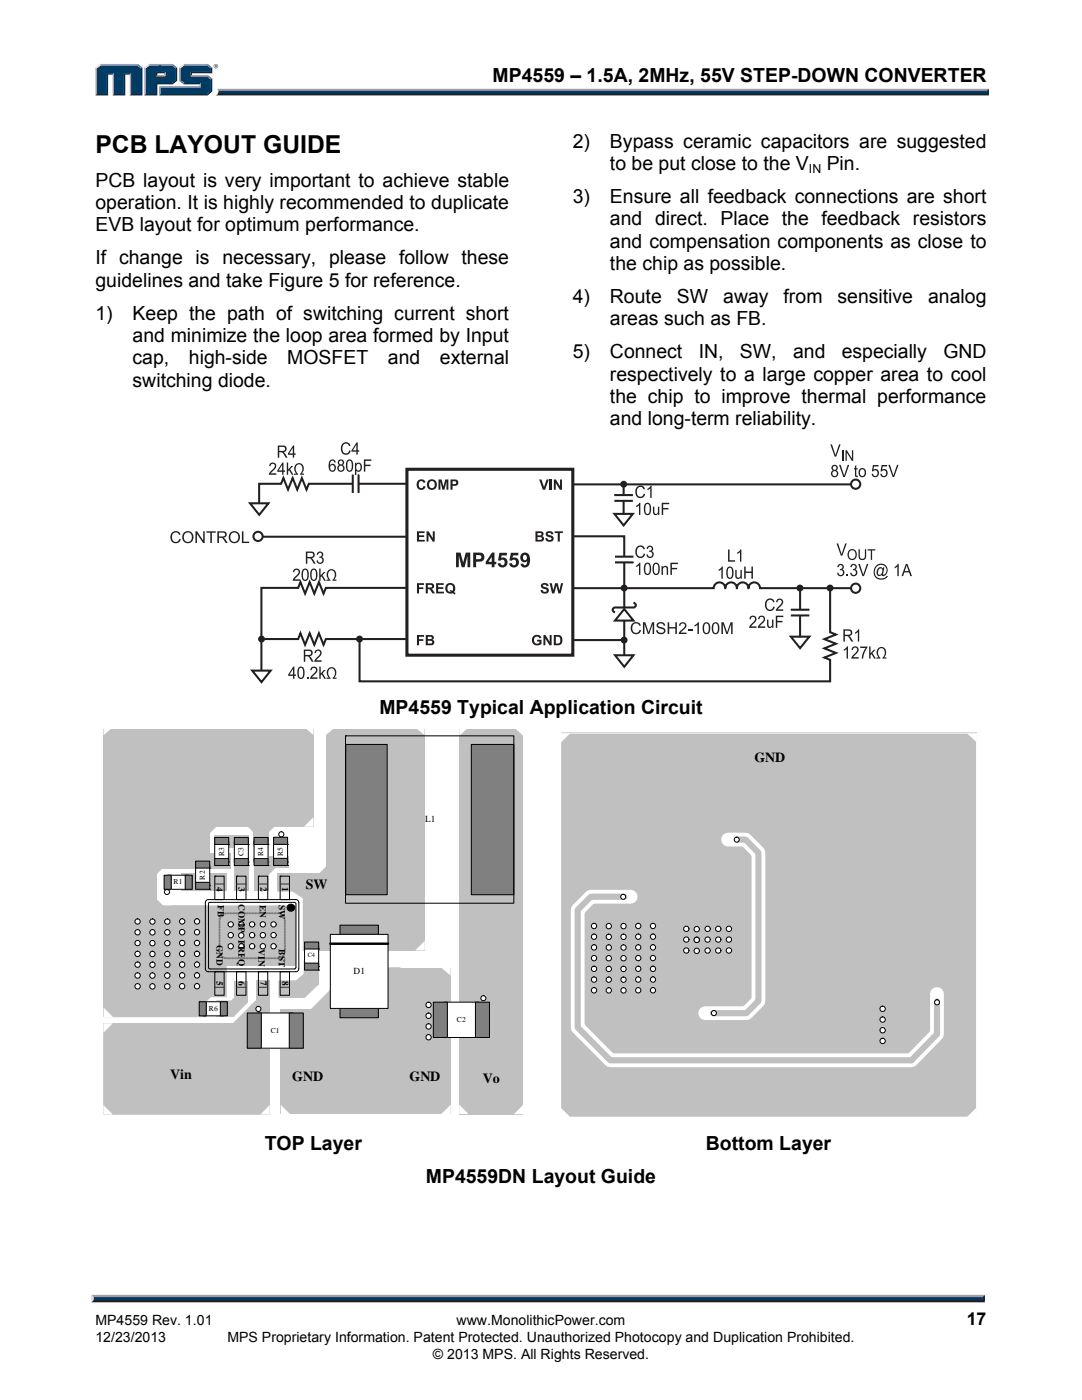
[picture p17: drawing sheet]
<svg xmlns="http://www.w3.org/2000/svg" width="216mm" height="279mm" viewBox="0 0 216 279" stroke-linecap="round" stroke-linejoin="round" font-family="sans-serif">
<defs><g id="words">
<text font-size="4.9" x="19" y="30.5">PCB LAYOUT GUIDE</text>
<g font-size="3.9">
<text x="98.3" y="16.3">MP4559 – 1.5A, 2MHz, 55V STEP-DOWN CONVERTER</text>
<text x="114.3" y="29.5">2)</text>
<text x="121.7" y="29.5">Bypass ceramic capacitors are suggested</text>
<text x="121.7" y="33.9">to be put close to the V</text>
<text x="165" y="33.9">Pin.</text>
<text x="19" y="37.3">PCB layout is very important to achieve stable</text>
<text x="19" y="41.7">operation. It is highly recommended to duplicate</text>
<text x="114.3" y="40.5">3)</text>
<text x="121.7" y="40.5">Ensure all feedback connections are short</text>
<text x="19" y="46.2">EVB layout for optimum performance.</text>
<text x="121.7" y="45">and direct. Place the feedback resistors</text>
<text x="19" y="52.7">If change is necessary, please follow these</text>
<text x="121.7" y="49.4">and compensation components as close to</text>
<text x="121.7" y="53.9">the chip as possible.</text>
<text x="19" y="57.2">guidelines and take Figure 5 for reference.</text>
<text x="19" y="63.8">1)</text>
<text x="26.5" y="63.8">Keep the path of switching current short</text>
<text x="114.3" y="60.5">4)</text>
<text x="121.7" y="64.9">areas such as FB.</text>
<text x="121.7" y="60.5">Route</text>
<text x="135" y="60.5">SW</text>
<text x="144.3" y="60.5">away</text>
<text x="156.4" y="60.5">from</text>
<text x="167.1" y="60.5">sensitive</text>
<text x="185.2" y="60.5">analog</text>
<text x="26.5" y="68.3">and minimize the loop area formed by Input</text>
<text x="114.3" y="71.5">5)</text>
<text x="121.7" y="71.5">Connect</text>
<text x="139.4" y="71.5">IN,</text>
<text x="147.7" y="71.5">SW,</text>
<text x="158.2" y="71.5">and</text>
<text x="168" y="71.5">especially</text>
<text x="188.2" y="71.5">GND</text>
<text x="26.5" y="72.7">cap,</text>
<text x="26.5" y="77.2">switching diode.</text>
<text x="37.7" y="72.7">high-side</text>
<text x="57.3" y="72.7">MOSFET</text>
<text x="77.4" y="72.7">and</text>
<text x="87.8" y="72.7">external</text>
<text x="121.7" y="76">respectively to a large copper area to cool</text>
<text x="121.7" y="80.4">the chip to improve thermal performance</text>
<text x="121.7" y="84.9">and long-term reliability.</text>
<text x="75.7" y="142.5">MP4559 Typical Application Circuit</text>
<text x="52.8" y="229.6">TOP Layer</text>
<text x="140.8" y="229.6">Bottom Layer</text>
<text x="85" y="236.2">MP4559DN Layout Guide</text>
</g>
<text font-size="3.5" x="192.9" y="264.5">17</text>
<g font-size="2.8">
<text x="150.5" y="152">GND</text>
<text x="61" y="177.4">SW</text>
<text x="34" y="215.3">Vin</text>
<text x="58.3" y="215.7">GND</text>
<text x="81.7" y="215.7">GND</text>
<text x="96.4" y="216">Vo</text>
<text x="19" y="267.9">12/23/2013</text>
<text x="19" y="264.5">MP4559 Rev. 1.01</text>
<text x="45.4" y="267.9">MPS Proprietary Information. Patent Protected. Unauthorized Photocopy and Duplication Prohibited.</text>
<text x="91.1" y="264.5">www.MonolithicPower.com</text>
<text x="86.4" y="271.1">© 2013 MPS. All Rights Reserved.</text>
</g>
<text font-size="2.5" x="161.4" y="34.4">IN</text>
<g font-size="1.9">
<text x="84.8" y="164.1">L1</text>
<text x="43.2" y="177" transform="rotate(90 43.2 177)">4</text>
<text x="47.6" y="177" transform="rotate(90 47.6 177)">3</text>
<text x="52" y="177" transform="rotate(90 52 177)">2</text>
<text x="56.3" y="177" transform="rotate(90 56.3 177)">1</text>
<text x="43.4" y="180.6" transform="rotate(90 43.4 180.6)">FB</text>
<text x="47.6" y="180.4" transform="rotate(90 47.6 180.4)">COMP</text>
<text x="51.8" y="180.6" transform="rotate(90 51.8 180.6)">EN</text>
<text x="55.6" y="180.6" transform="rotate(90 55.6 180.6)">SW</text>
<text x="43.2" y="188.7" transform="rotate(90 43.2 188.7)">GND</text>
<text x="47.6" y="187.6" transform="rotate(90 47.6 187.6)">FREQ</text>
<text x="51.6" y="189.5" transform="rotate(90 51.6 189.5)">VIN</text>
<text x="55.6" y="189.5" transform="rotate(90 55.6 189.5)">BST</text>
<text x="43.2" y="195.7" transform="rotate(90 43.2 195.7)">5</text>
<text x="47.6" y="195.7" transform="rotate(90 47.6 195.7)">6</text>
<text x="52" y="195.7" transform="rotate(90 52 195.7)">7</text>
<text x="56.3" y="195.7" transform="rotate(90 56.3 195.7)">8</text>
<text x="70.5" y="194.5">D1</text>
</g>
<g font-size="1.5">
<text x="44.7" y="170.8" transform="rotate(-90 44.7 170.8)">R3</text>
<text x="48.6" y="170.8" transform="rotate(-90 48.6 170.8)">C3</text>
<text x="52.5" y="170.8" transform="rotate(-90 52.5 170.8)">R4</text>
<text x="56.5" y="170.8" transform="rotate(-90 56.5 170.8)">R5</text>
<text x="34.6" y="176.5">R1</text>
<text x="40.9" y="175.6" transform="rotate(-90 40.9 175.6)">R2</text>
<text x="41.7" y="201.8">R6</text>
<text x="91.2" y="204">C2</text>
<text x="54" y="206.1">C1</text>
</g>
<text font-size="1.3" x="61.4" y="191">C4</text>
</g></defs>
<path d="M18.7 259.2h177.4l.4 .7h-178.3z" fill="#231f20"/>
<path d="M18.3 258.4h178.2l-.4 .8h-177.4z" fill="#94a0b9"/>
<path d="M196.5 258.4v1.5l-.4-.4v-.6z" fill="#001339"/>
<path d="M18.7 258.9h177.4v.6h-177.4z" fill="#003b63"/>
<path d="M18.2 258.4l.5 .5v.5l-.5 .5z" fill="#dcddde"/>
<path d="M43.4 17.7h153.9l-.4 .7h-153.3z" fill="#94a0b9"/>
<path d="M43.6 18.4h153.3l.4 .6h-154.3l.4-.2z" fill="#231f20"/>
<path d="M196.9 18.1l.4-.4v1.3l-.4-.4z" fill="#001339"/>
<path d="M43.6 18.1h153.3v.5h-153.4z" fill="#003b63"/>
<path d="M43.4 17.7l.2 .5a.79 .79 0 0 1-.6 .8h.1a1.24 1.24 0 0 0 .3-1.3z" fill="#dcddde"/>
<path d="M31.1 15.2l.3-.2h1.3l.3 .2z" fill="#94a0b9"/>
<g fill="#003b63">
<path d="M19.3 13.6l.8-.6h7.2l.9 .6v5.2h-2v-4.2h-1.5v4.2h-2v-4.2h-1.4v4.2h-2z"/>
<path d="M29.1 13.6l.8-.6h2.1v1.4h-.9v.8h1.9v-.8h-1.2v-1.4h2.5l.8 .6v2.3l-.8 .7h-3.2v2.2h-2z"/>
<path d="M32 17.5h8v-.9h-3.2l-.8-.7v-2.3l.8-.6h4.5l.8 .6v.8h-4.1v.8h3.3l.8 .7v2.2l-.8 .7h-9.3z"/>
</g>
<path d="M36.6 12.9h4.8" fill="none" stroke="#94a0b9" stroke-width=".27"/>
<path d="M35.7 13.5l.9-.7 .2 .2-.8 .6z" fill="#dcddde"/>
<path d="M35.9 13.5v2.6" fill="none" stroke="#94a0b9" stroke-width=".27"/>
<path d="M35.7 16.1l.3-.2 .8 .7-.2 .2z" fill="#547194"/>
<path d="M36.6 16.7h3.4" fill="none" stroke="#001339" stroke-width=".27"/>
<g fill="#94a0b9">
<path d="M31.8 17.2h8v-.4l.2-.2v.9h-8z"/>
<path d="M31.8 17.2l.2 .3v1.3l-.2 .2z"/>
</g>
<path d="M38 14.4h4.1v-.8l.3-.1v1.1h-4.1v.4l-.3 .2z" fill="#001339"/>
<path d="M38 15.1h3.4" fill="none" stroke="#94a0b9" stroke-width=".27"/>
<path d="M41.4 15l1 .7-.3 .2-.8-.7z" fill="#547194"/>
<g fill="#001339">
<path d="M31.8 19l.2-.2h9.3l.8-.7v-2.2l.3-.2v2.5l-1 .8z"/>
<path d="M31.1 16.6h3.2l.8-.7v-2.3l.3-.1v2.6l-.9 .7h-3.1v2.2h-2.6l.3-.2h2z"/>
</g>
<path d="M34.5 12.8l.9 .7-.3 .1-.8-.6z" fill="#547194"/>
<path d="M29.7 12.9h4.8" fill="none" stroke="#94a0b9" stroke-width=".27"/>
<path d="M28.8 13.5l.9-.7 .2 .2-.8 .6z" fill="#dcddde"/>
<path d="M28.9 13.5v5.5" fill="none" stroke="#94a0b9" stroke-width=".27"/>
<path d="M32.7 14.6l.3-.2v.8l-.3-.2z" fill="#94a0b9"/>
<g fill="#001339">
<path d="M31.1 14.4h1.9l-.3 .2h-1.3v.4l-.3 .2z"/>
<path d="M28.2 13.6l.2-.1v5.5h-2.5l.3-.2h2z"/>
</g>
<path d="M27.5 12.8l.9 .7-.2 .1-.9-.6z" fill="#547194"/>
<path d="M19.9 12.9h7.6" fill="none" stroke="#94a0b9" stroke-width=".27"/>
<path d="M19 13.5l.9-.7 .2 .2-.8 .6z" fill="#dcddde"/>
<path d="M19.2 13.5v5.5" fill="none" stroke="#94a0b9" stroke-width=".27"/>
<path d="M21.3 14.6h1.4l-.2 .3h-.9v4.1h-2.5l.2-.2h2z" fill="#001339"/>
<path d="M22.6 14.6v4.4" fill="none" stroke="#94a0b9" stroke-width=".27"/>
<path d="M24.7 14.6h1.5l-.3 .3h-.9v4.1h-2.5l.2-.2h2z" fill="#001339"/>
<path d="M26 14.6v4.4" fill="none" stroke="#94a0b9" stroke-width=".27"/>
<path d="M41.4 12.8l1 .7-.3 .1-.8-.6z" fill="#547194"/>
<g fill="#231f20">
<path d="M91 110.3h.9l.5 2 .5-2h.9v2.9h-.5v-2.3l-.6 2.3h-.6l-.6-2.3v2.3h-.5z"/>
<path d="M99.7 110.3h1.4v.5h-1l-.1 .5a.98 .98 0 0 1 1.2 .7 .98 .98 0 0 1-.7 1.2 .98 .98 0 0 1-1.2-.8h.6a.47 .47 0 0 0 .6 .3 .47 .47 0 0 0 .2-.7l-.4-.3-.5 .2-.4-.1z"/>
<path d="M101.9 110.3h1.5v.5h-1l-.1 .5a.98 .98 0 0 1 1.2 .7 .98 .98 0 0 1-.7 1.2 .98 .98 0 0 1-1.2-.8h.5a.47 .47 0 0 0 .7 .3 .47 .47 0 0 0 .1-.7l-.4-.3-.4 .2-.4-.1z"/>
<path d="M83.4 95.9a.89 .89 0 0 1 1.5 .4l-.4 .1a.5 .5 0 0 0-.7-.4 .5 .5 0 0 0-.2 .7 .5 .5 0 0 0 .3 .7 .5 .5 0 0 0 .6-.4l.4 .1a.95 .95 0 0 1-1.2 .6 .95 .95 0 0 1-.5-1.3z"/>
<path d="M87.5 95.7h.6l.4 1.4 .4-1.4h.6v2h-.4v-1.6l-.4 1.6h-.4l-.4-1.6v1.6h-.4z"/>
<path d="M83.2 126.7h1.4v.4h-1v.5h.9v.3h-.9v.9h-.4z"/>
<path d="M83.2 116.4h1.4v.3h-1v.5h.9v.4h-.9v.8h-.4z"/>
<path d="M87 116.4h1.5v.3h-1.1v.5h1.1v.3h-1.1v.6h1.2v.3h-1.6z"/>
<path d="M83.2 106h1.5v.4h-1.1v.4h1v.4h-1v.5h1.2v.4h-1.6z"/>
<path d="M85.1 106h.4l.9 1.4v-1.4h.3v2.1h-.4l-.8-1.4v1.4h-.4z"/>
<path d="M107.6 95.7h.4l.6 1.5 .5-1.5h.4l-.7 2h-.5z"/>
<path d="M42.6 13.2a.45 .45 0 0 1 .9 0 .45 .45 0 0 1-.9 0zM42.7 13.2a.4 .4 0 0 0 .8 0 .4 .4 0 0 0-.8 0zM42.9 13h.4v.5l-.2-.3-.2 .3zM43 13v.2h.2z"/>
<path d="M94.4 110.3h1a.96 .96 0 0 1 1.3 .9 .96 .96 0 0 1-1.3 .9h-.4v1.1h-.6zM95 110.8v.8a.71 .71 0 0 0 1-.4l-.2-.4z"/>
<path d="M98.2 110.3h.5v1.8h.3v.5h-.3v.6h-.6v-.6h-1.2v-.5zM98.1 111.1l-.6 1h.6z"/>
<path d="M104.1 110.5a1.07 1.07 0 0 1 1.3 0 1.07 1.07 0 0 1 .4 1.2 1.11 1.11 0 0 1-.4 1.3 1.11 1.11 0 0 1-1.3 .1l-.2-.6h.5l.2 .3h.3l.2-.3 .1-.5a.91 .91 0 0 1-1.3-.2 .91 .91 0 0 1 .2-1.3zM104.5 110.9a.5 .5 0 0 0-.1 .6 .5 .5 0 0 0 .6 .2 .5 .5 0 0 0 .1-.7 .5 .5 0 0 0-.6-.1z"/>
<path d="M85.2 96.7a1.03 1.03 0 0 1 2 0 1.03 1.03 0 0 1-2 0zM85.8 96.2a.67 .67 0 0 0-.1 .9 .67 .67 0 0 0 .9 .1 .69 .69 0 0 0 .1-.8 .69 .69 0 0 0-.8-.3z"/>
<path d="M89.9 95.7h.7a.67 .67 0 0 1 .9 .6 .67 .67 0 0 1-.9 .7h-.3v.7h-.4zM90.3 96v.6a.44 .44 0 0 0 .5 .1 .44 .44 0 0 0 .2-.5l-.2-.2z"/>
<path d="M85 126.7h.8a.54 .54 0 0 1 .7 .3 .54 .54 0 0 1-.2 .7 .58 .58 0 0 1 .3 .7 .58 .58 0 0 1-.7 .4h-.9zM85.4 127.1v.4h.4a.25 .25 0 0 0 .4-.2 .25 .25 0 0 0-.4-.2zM85.4 127.9v.5h.5a.27 .27 0 0 0 .3-.2 .27 .27 0 0 0-.3-.3z"/>
<path d="M85 116.4h.8a.59 .59 0 0 1 .8 .4 .59 .59 0 0 1-.5 .7l.7 .9h-.5l-.5-.7-.4-.1v.8h-.4zM85.4 116.7v.5h.5a.26 .26 0 0 0 .3-.2 .26 .26 0 0 0-.3-.3z"/>
<path d="M89.1 116.6a1.07 1.07 0 0 1 1.5 .1 1.07 1.07 0 0 1 0 1.5l.3 .1-.1 .3-.5-.2a1.07 1.07 0 0 1-1.3-.4 1.07 1.07 0 0 1 .1-1.4zM89.4 116.9a.71 .71 0 0 0-.1 .8 .71 .71 0 0 0 .7 .4l-.3-.1 .2-.3 .3 .2a.67 .67 0 0 0 .1-.9 .67 .67 0 0 0-.9-.1z"/>
</g>
<path d="M109.9 95.7v2" fill="none" stroke="#231f20" stroke-width=".41"/>
<g fill="#231f20">
<path d="M110.5 95.7h.4l.9 1.4v-1.4h.3v2h-.4l-.8-1.3v1.3h-.4z"/>
<path d="M106.4 127a.99 .99 0 0 1 1.6 .3l-.4 .1a.59 .59 0 0 0-.8-.3 .59 .59 0 0 0-.2 .9 .62 .62 0 0 0 .4 .4 .62 .62 0 0 0 .6-.1v-.3h-.4v-.3h.9v.8a1.12 1.12 0 0 1-1.6 .1 1.12 1.12 0 0 1-.1-1.6z"/>
<path d="M108.4 126.7h.4l.9 1.4v-1.4h.4v2.1h-.4l-.9-1.4v1.4h-.4z"/>
<path d="M108.1 116.5a.84 .84 0 0 1 1.4 .5h-.5a.33 .33 0 0 0-.3-.4 .33 .33 0 0 0-.3 .4 1.19 1.19 0 0 1 1.1 .8 .85 .85 0 0 1-.8 .7 .85 .85 0 0 1-.8-.7l.4-.1a.39 .39 0 0 0 .4 .5 .39 .39 0 0 0 .3-.5l-.1-.1a.76 .76 0 0 1-.9-1z"/>
<path d="M109.7 116.4h.4l.3 1.4 .4-1.4h.5l.3 1.4 .3-1.4h.5l-.5 2h-.5l-.4-1.5-.4 1.5h-.4z"/>
<path d="M109.1 106.2a.84 .84 0 0 1 1.3 .4h-.4a.33 .33 0 0 0-.3-.3 .33 .33 0 0 0-.4 .4 1.19 1.19 0 0 1 1.2 .8 .85 .85 0 0 1-.9 .6 .85 .85 0 0 1-.8-.7h.4a.39 .39 0 0 0 .4 .4 .39 .39 0 0 0 .4-.5h-.1a.76 .76 0 0 1-.9-1z"/>
<path d="M110.7 106h1.6v.4h-.6v1.7h-.4v-1.7h-.6z"/>
<path d="M110.5 126.7h.8a1.03 1.03 0 0 1 .9 1 1.03 1.03 0 0 1-.9 1.1h-.8zM110.9 127.1v1.3a.7 .7 0 0 0 .9-.6 .7 .7 0 0 0-.9-.7z"/>
<path d="M106.8 106h.9a.54 .54 0 0 1 .7 .3 .54 .54 0 0 1-.2 .7 .58 .58 0 0 1 .3 .7 .58 .58 0 0 1-.7 .4h-1zM107.3 106.4v.4h.4a.25 .25 0 0 0 .4-.2 .25 .25 0 0 0-.4-.2zM107.3 107.2v.5h.5a.27 .27 0 0 0 .3-.2 .27 .27 0 0 0-.3-.3z"/>
</g>
<path d="M81.2 93.7h33.1v37.1h-33.1z" fill="none" stroke="#231f20" stroke-width=".61" stroke-linecap="butt"/>
<g fill="none" stroke="#231f20" stroke-width=".41">
<path d="M114.4 96.7h55.3M122.6 98.8h3.7M122.6 100h3.7M124.4 100v2.7M124.4 96.7v2.1M114.4 107h10.2v4.1M114.4 117.4h28a1.16 1.16 0 0 1 1.2-1.2 1.16 1.16 0 0 1 1.1 1.2 1.16 1.16 0 0 1 1.2-1.2 1.16 1.16 0 0 1 1.1 1.2 1.15 1.15 0 0 1 .8-1.1 1.15 1.15 0 0 1 1.3 .4l.2 .7a1.15 1.15 0 0 1 .7-1.1 1.15 1.15 0 0 1 1.2 .1l.4 .6 .1 .4h18.1M122.6 102.6h3.7l-1.9 2.3zM122.7 112.2h3.7M122.7 111.1h3.7M124.6 112.4v8.8M159.6 117.5v4.1"/>
<path d="M114.3 127.7h10.3M122.7 130.8h3.7l-1.8 2.3zM124.6 121.6l1.8 2.3h-3.7zM124.6 123.9v7M126.4 120.3a.46 .46 0 0 1 .5 .5 .46 .46 0 0 1-.5 .4h-3.7a.46 .46 0 0 0-.4 .5 .46 .46 0 0 0 .4 .5M157.8 127.1h3.7l-1.9 2.3zM157.8 121.7h3.7M157.8 122.8h3.7M159.6 122.8v4.4"/>
</g>
<path d="M122.6 98.8h3.7M122.7 112.2h3.7M157.8 121.7h3.7" fill="none" stroke="#231f20" stroke-width=".2"/>
<g fill="#231f20">
<path d="M166.9 108.5h.3l.7 2.1 .8-2.1h.3l-.9 2.4h-.3z"/>
<path d="M171.3 109.6h.3v1.2a.53 .53 0 0 0 .5 .7 .53 .53 0 0 0 .5-.7v-1.2h.2v1.2a.78 .78 0 0 1-.7 1 .78 .78 0 0 1-.8-1z"/>
<path d="M173.1 109.6h1.6v.3h-.7v1.8h-.2v-1.8h-.7z"/>
<path d="M167.3 112.7a.62 .62 0 0 1 .9 0 .62 .62 0 0 1-.1 1 .72 .72 0 0 1 0 1.2 .72 .72 0 0 1-1.1-.6h.3a.46 .46 0 0 0 .6 .4 .46 .46 0 0 0 .3-.6 .46 .46 0 0 0-.6-.3v-.2a.39 .39 0 0 0 .5-.3 .39 .39 0 0 0-.3-.5 .39 .39 0 0 0-.5 .4h-.2z"/>
<path d="M168.9 114.6h.3v.4h-.3z"/>
<path d="M169.9 112.7a.62 .62 0 0 1 .9 0 .62 .62 0 0 1-.1 1 .72 .72 0 0 1 0 1.2 .72 .72 0 0 1-1.1-.6h.3a.46 .46 0 0 0 .6 .4 .46 .46 0 0 0 .3-.6 .46 .46 0 0 0-.6-.3v-.2a.39 .39 0 0 0 .5-.3 .39 .39 0 0 0-.4-.5 .39 .39 0 0 0-.4 .4h-.2z"/>
<path d="M171.2 112.5h.4l.7 2.2 .7-2.2h.3l-.9 2.5h-.3z"/>
<path d="M178.5 113.1l.7-.6h.1v2.5h-.2v-1.9l-.6 .3z"/>
<path d="M169.6 110a.83 .83 0 0 0-.2 1.1 .83 .83 0 0 0 1 .3 .85 .85 0 0 0 .3-1 .85 .85 0 0 0-1-.5zM169.4 109.9a1.04 1.04 0 0 1 1.4 .1 1.04 1.04 0 0 1 0 1.4 .97 .97 0 0 1-1.3 .2 .97 .97 0 0 1-.4-1.2z"/>
<path d="M175.4 113.5a.68 .68 0 0 0 .2 1.2 .75 .75 0 0 0 .1-1.3zM174.8 112.9a1.29 1.29 0 0 1 2.1 .1 1.29 1.29 0 0 1-.8 2l-.2-.3a.6 .6 0 0 1-.8 .2 .6 .6 0 0 1-.2-.8 .71 .71 0 0 1 .4-.8 .71 .71 0 0 1 .9 .2v-.3h.3l-.3 1.4a.92 .92 0 0 0 .8-.8 .92 .92 0 0 0-.6-.9 1.34 1.34 0 0 0-1.7 .6 1.34 1.34 0 0 0 .4 1.7 1.34 1.34 0 0 0 1.8-.3h.3a1.59 1.59 0 0 1-2.4 .4 1.59 1.59 0 0 1 0-2.4z"/>
<path d="M180.9 112.8l-.4 1.2h.8zM180.7 112.5h.4l.9 2.5h-.4l-.2-.8h-.9l-.3 .8h-.3z"/>
</g>
<circle cx="170.7" cy="117.4" r=".92" fill="none" stroke="#231f20" stroke-width=".41"/>
<path d="M165.7 88.7h.3l.7 2.2 .7-2.2h.3l-.8 2.4h-.3z" fill="#231f20"/>
<path d="M168.1 89.8v2.2" fill="none" stroke="#231f20" stroke-width=".26"/>
<g fill="#231f20">
<path d="M168.7 89.8h.3l1 1.7v-1.7h.2v2.2h-.2l-1-1.7v1.7h-.3z"/>
<path d="M167.4 92.8h.3l.7 2.1 .8-2.1h.3l-.9 2.4h-.3z"/>
<path d="M170.6 93l.3-.2v.6h.2v.3h-.2v1v.2h.2l.1 .3a.41 .41 0 0 1-.5-.1 .41 .41 0 0 1-.1-.4v-1h-.2v-.3h.2z"/>
<path d="M174.2 92.8h1.1v.3h-.9l-.1 .6a.76 .76 0 0 1 1 .4 .76 .76 0 0 1-.3 1 .76 .76 0 0 1-1-.3l-.1-.2 .3-.1a.49 .49 0 0 0 .7 .4 .49 .49 0 0 0 .2-.7l-.5-.3-.4 .2h-.2z"/>
<path d="M175.9 92.8h1.1v.3h-.9l-.1 .6a.76 .76 0 0 1 1 .4 .76 .76 0 0 1-.3 1 .76 .76 0 0 1-1-.3l-.1-.2 .3-.1a.49 .49 0 0 0 .7 .4 .49 .49 0 0 0 .2-.7l-.4-.3-.4 .2h-.3z"/>
<path d="M177.3 92.8h.3l.7 2.1 .7-2.1h.3l-.9 2.4h-.3z"/>
<path d="M166.2 93.4a.37 .37 0 0 0 .7 0 .37 .37 0 0 0-.7 0zM166.1 94.5a.47 .47 0 0 0 .9 0 .47 .47 0 0 0-.9 0zM166.1 92.9a.62 .62 0 0 1 .9 .1 .62 .62 0 0 1-.1 .9 .72 .72 0 0 1 .2 1.1 .72 .72 0 0 1-1.1 0 .72 .72 0 0 1 .2-1.1l-.3-.3z"/>
<path d="M171.7 93.8a.61 .61 0 0 0-.1 .8 .61 .61 0 0 0 .8 .2 .61 .61 0 0 0 .1-.8 .61 .61 0 0 0-.8-.2zM171.6 93.6a.89 .89 0 0 1 1.2 .4 .89 .89 0 0 1-.5 1.2 .93 .93 0 0 1-1-.5 .93 .93 0 0 1 .3-1.1z"/>
</g>
<g fill="none" stroke="#231f20" stroke-width=".41">
<path d="M81.1 117.3h-16.1l-.4 1.2-1-2.3-.9 2.3-.9-2.3-.9 2.3-.9-2.3-.5 1.1h-7.3v16.5M165.6 117.4v8.8l1.2 .4-2.3 1 2.3 .9-2.3 .9 2.3 .9-2.3 .9 1.1 .5v4.3h-93.9v-8.5M52.2 127.5h7.3l.5-1.1 .9 2.3 .9-2.3 .9 2.3 .9-2.3 1 2.3 .4-1.2h16.1"/>
<circle cx="170.7" cy="96.6" r=".92"/>
</g>
<g fill="#231f20">
<path d="M34.4 106.2a1.02 1.02 0 0 1 1.6 .5h-.3a.77 .77 0 0 0-1-.4 .77 .77 0 0 0-.4 1.1 .72 .72 0 0 0 .7 .7 .72 .72 0 0 0 .8-.5h.3a1.11 1.11 0 0 1-1.5 .7 1.11 1.11 0 0 1-.5-1.6z"/>
<path d="M39 106h.3l1.2 1.9v-1.9h.3v2.4h-.3l-1.2-1.9v1.9h-.3z"/>
<path d="M41.2 106h1.9v.3h-.8v2.1h-.3v-2.1h-.8z"/>
<path d="M48.3 106h.3v2.1h1.1v.3h-1.4z"/>
<path d="M36.7 106.3a1.16 1.16 0 0 1 1.7 .2 1.16 1.16 0 0 1-.3 1.7 1.16 1.16 0 0 1-1.7-.6v-.6zM36.9 106.5a.93 .93 0 0 0-.2 1.2 .93 .93 0 0 0 1.2 .3 .92 .92 0 0 0 .3-1.3 .92 .92 0 0 0-1.3-.2z"/>
<path d="M43.4 106h1a.65 .65 0 0 1 .8 .6 .65 .65 0 0 1-.6 .7l.8 1.1h-.4l-.3-.5a.71 .71 0 0 0-.7-.6h-.3v1.1h-.3zM43.7 106.3v.8h.7a.41 .41 0 0 0 .5-.4 .41 .41 0 0 0-.5-.4z"/>
<path d="M46 106.3a1.16 1.16 0 0 1 1.7 .2 1.16 1.16 0 0 1-.3 1.7 1.16 1.16 0 0 1-1.7-.6v-.6zM46.2 106.5a.93 .93 0 0 0-.2 1.2 .93 .93 0 0 0 1.2 .3 .92 .92 0 0 0 .3-1.3 .92 .92 0 0 0-1.3-.2z"/>
</g>
<g fill="none" stroke="#231f20" stroke-width=".41">
<path d="M70.3 96.5h-8.7l-.4 1.2-1-2.3-.9 2.3-.9-2.3-.9 2.3-.9-2.3-.5 1.1h-4.4v3.9M70.4 94.7v3.7M71.5 96.5h9.8M71.5 94.7v3.7M49.9 100.4h3.7l-1.9 2.3zM52.4 107.1h28.8M50.3 133.8h3.7l-1.8 2.3z"/>
<circle cx="51.5" cy="107" r=".92"/>
</g>
<path d="M71.5 94.7v3.7" fill="none" stroke="#231f20" stroke-width=".2"/>
<g fill="#231f20">
<path d="M127.1 97.2a.93 .93 0 0 1 1.6 .4l-.3 .1a.7 .7 0 0 0-.9-.5 .7 .7 0 0 0-.4 .9 .72 .72 0 0 0 .4 1 .72 .72 0 0 0 .9-.6l.3 .1a1.01 1.01 0 0 1-1.2 .8 1.01 1.01 0 0 1-.7-1.3v-.4z"/>
<path d="M129.2 97.5l.6-.6h.2v2.5h-.3v-1.9l-.5 .3z"/>
<path d="M127 100.9l.6-.6h.2v2.5h-.3v-1.9l-.5 .3z"/>
<path d="M130.3 101.1h.3l.1 1.4a.39 .39 0 0 0 .6-.4v-1h.3v1.7h-.3v-.3l-.1 .1a.51 .51 0 0 1-.9-.2z"/>
<path d="M132 100.3h1.5v.3h-1.2v.8h1.1v.3h-1.1v1.1h-.3z"/>
<path d="M68.4 88.5a.93 .93 0 0 1 1.5 .5h-.3a.7 .7 0 0 0-.8-.4 .7 .7 0 0 0-.5 .9 .72 .72 0 0 0 .5 .9 .72 .72 0 0 0 .9-.5l.3 .1a1.01 1.01 0 0 1-1.2 .7 1.01 1.01 0 0 1-.8-1.2l.1-.5z"/>
<path d="M72.6 91.7h1.5v.3h-1.2v.7h1v.3h-1v1.1h-.3z"/>
<path d="M126.2 124.4a1.02 1.02 0 0 1 1.7 .4l-.3 .1a.77 .77 0 0 0-1-.4 .77 .77 0 0 0-.4 1 .72 .72 0 0 0 .6 .8 .72 .72 0 0 0 .8-.6l.3 .1a1.11 1.11 0 0 1-1.5 .7 1.11 1.11 0 0 1-.5-1.6z"/>
<path d="M128.3 124.2h.5l.6 2 .7-2h.4v2.3h-.3v-1.9l-.7 1.9h-.2l-.7-2v2h-.3z"/>
<path d="M131.2 124.3a.92 .92 0 0 1 1.5 .5l-.3 .1a.52 .52 0 0 0-.5-.5 .52 .52 0 0 0-.5 .6h.1a1.37 1.37 0 0 1 1.3 .9 .96 .96 0 0 1-1 .7 .96 .96 0 0 1-.9-.8h.3a.6 .6 0 0 0 .6 .5 .6 .6 0 0 0 .6-.6l-.2-.1a1 1 0 0 1-1.2-1z"/>
<path d="M133.2 124.2h.3v1h1.3v-1h.3v2.3h-.3v-1.1h-1.3v1.1h-.3z"/>
<path d="M135.7 124.4a.77 .77 0 0 1 1.2 .1 .77 .77 0 0 1-.4 1.1l-.7 .7h1.2v.2h-1.6l.3-.6a1.59 1.59 0 0 0 .9-1.2l-.4-.3a.43 .43 0 0 0-.4 .5h-.3z"/>
<path d="M137.2 125.5h.9v.3h-.9z"/>
<path d="M138.6 124.8l.7-.6h.2v2.3h-.3v-1.8l-.6 .3z"/>
<path d="M143.9 124.2h.5l.7 2 .7-2h.4v2.3h-.3v-1.9l-.7 1.9h-.3l-.7-2v2h-.3z"/>
<path d="M127.1 109.1a.93 .93 0 0 1 1.6 .5h-.3a.7 .7 0 0 0-.9-.4 .7 .7 0 0 0-.4 .9 .72 .72 0 0 0 .4 1 .72 .72 0 0 0 .9-.6l.3 .1a1.01 1.01 0 0 1-1.2 .7 1.01 1.01 0 0 1-.7-1.2v-.5z"/>
<path d="M129.2 109a.62 .62 0 0 1 1 .1 .62 .62 0 0 1-.2 .9 .72 .72 0 0 1 .1 1.3 .72 .72 0 0 1-1.1-.6l.3-.1a.46 .46 0 0 0 .5 .4 .46 .46 0 0 0 .4-.6 .46 .46 0 0 0-.7-.2l.1-.3a.39 .39 0 0 0 .5-.3 .39 .39 0 0 0-.4-.5 .39 .39 0 0 0-.4 .5l-.3-.1z"/>
<path d="M127 112.9l.6-.6h.2v2.4h-.3v-1.9l-.5 .4z"/>
<path d="M132 113h.2v.2a.58 .58 0 0 1 .8-.2 .58 .58 0 0 1 .3 .6v1.1h-.3v-1a.41 .41 0 0 0-.4-.5 .41 .41 0 0 0-.3 .6v.9h-.3z"/>
<path d="M133.8 112.3h1.5v.3h-1.2v.7h1v.3h-1v1.1h-.3z"/>
<path d="M153 119.7a.93 .93 0 0 1 1.6 .4l-.3 .1a.7 .7 0 0 0-.9-.4 .7 .7 0 0 0-.5 .9 .72 .72 0 0 0 .5 .9 .72 .72 0 0 0 .9-.6l.3 .1a1.01 1.01 0 0 1-1.2 .8 1.01 1.01 0 0 1-.8-1.2l.1-.5z"/>
<path d="M155.1 119.6a.74 .74 0 0 1 1.1 .2 .74 .74 0 0 1-.3 1l-.7 .8h1.1v.3h-1.5l.3-.6a1.65 1.65 0 0 0 .9-1.3l-.4-.3-.3 .1-.2 .4h-.2z"/>
<path d="M149.7 123a.74 .74 0 0 1 1.1 .2 .74 .74 0 0 1-.2 1l-.7 .8h1v.3h-1.4l.3-.6a1.65 1.65 0 0 0 .8-1.3l-.4-.3a.43 .43 0 0 0-.4 .5h-.3z"/>
<path d="M151.5 123a.74 .74 0 0 1 1.1 .2 .74 .74 0 0 1-.3 1l-.7 .8h1.1v.3h-1.5l.3-.6a1.65 1.65 0 0 0 .9-1.3l-.4-.3a.43 .43 0 0 0-.5 .5h-.2z"/>
<path d="M153.1 123.7h.2l.2 1.3a.39 .39 0 0 0 .5-.3v-1h.3v1.6h-.2v-.3l-.1 .2a.51 .51 0 0 1-.9-.2z"/>
<path d="M154.8 122.9h1.5v.3h-1.2v.7h1v.3h-1v1.1h-.3z"/>
<path d="M145.3 109.7h.3v2.1h1.1v.3h-1.4z"/>
<path d="M147.1 110.3l.7-.6h.1v2.4h-.2v-1.9l-.6 .4z"/>
<path d="M143.4 113.7l.6-.6h.2v2.4h-.3v-1.9l-.5 .4z"/>
<path d="M146.7 113.7h.3v1a.42 .42 0 0 0 .4 .6 .42 .42 0 0 0 .3-.6v-1h.3v1.8h-.2v-.3a.57 .57 0 0 1-.7 .3 .57 .57 0 0 1-.4-.7z"/>
<path d="M148.5 113.1h.3v1h1.1v-1h.3v2.4h-.3v-1.1h-1.1v1.1h-.3z"/>
<path d="M170.6 126.2l.7-.6h.1v2.4h-.2v-1.9l-.6 .4z"/>
<path d="M168.4 129.6l.6-.6h.2v2.4h-.3v-1.9l-.5 .4z"/>
<path d="M170.1 129.2a.74 .74 0 0 1 1.1 .1 .74 .74 0 0 1-.2 1.1l-.8 .7h1.1v.3h-1.4l.3-.6a1.65 1.65 0 0 0 .8-1.3l-.4-.3a.43 .43 0 0 0-.4 .5h-.3z"/>
<path d="M171.6 129h1.5l-.7 1.5-.2 .9h-.2l.1-.7 .6-1.4h-1.1z"/>
<path d="M173.4 129h.3v1.4l.6-.7h.4l-.6 .6 .7 1.1h-.4l-.5-.9-.2 .2v.7h-.3z"/>
<path d="M175.3 129.3a1.07 1.07 0 0 1 1.4 .3 1.07 1.07 0 0 1-.1 1.4l-.2 .2h.5v.2h-.8v-.2a1.09 1.09 0 0 0-.2-1.9 1.08 1.08 0 0 0-.2 1.9v.2h-.8v-.2h.4a1.33 1.33 0 0 1 0-1.9z"/>
<path d="M63 129.8a.74 .74 0 0 1 1.1 .1 .74 .74 0 0 1-.3 1.1l-.7 .8h1.1v.3h-1.5l.3-.7a1.65 1.65 0 0 0 .9-1.3l-.4-.2a.43 .43 0 0 0-.5 .5l-.2-.1z"/>
<path d="M61.2 135.1h.3v.4h-.3z"/>
<path d="M62.1 133.2a.74 .74 0 0 1 1.1 .1 .74 .74 0 0 1-.2 1.1l-.7 .8h1v.3h-1.4l.3-.7a1.65 1.65 0 0 0 .8-1.3l-.4-.2a.43 .43 0 0 0-.4 .5l-.3-.1z"/>
<path d="M63.7 133h.3v1.4l.6-.7h.4l-.6 .7 .6 1.1h-.3l-.5-.9-.2 .2v.7h-.3z"/>
<path d="M65.6 133.3a1.07 1.07 0 0 1 1.4 .3 1.07 1.07 0 0 1-.1 1.5l-.2 .1h.5v.3h-.8v-.2a1.09 1.09 0 0 0-.2-1.9 1.08 1.08 0 0 0-.3 1.9v.2h-.7v-.3h.4a1.32 1.32 0 0 1 0-1.9z"/>
<path d="M63.4 110.2a.62 .62 0 0 1 .9 .1 .62 .62 0 0 1-.1 .9 .72 .72 0 0 1 .1 1.2 .72 .72 0 0 1-1.1-.5l.2-.1a.46 .46 0 0 0 .6 .4 .46 .46 0 0 0 .3-.6 .46 .46 0 0 0-.6-.2v-.3a.39 .39 0 0 0 .5-.3 .39 .39 0 0 0-.3-.5 .39 .39 0 0 0-.4 .4h-.3z"/>
<path d="M58.7 113.6a.74 .74 0 0 1 1.1 .2 .74 .74 0 0 1-.3 1l-.7 .8h1.1v.3h-1.5l.3-.6a1.65 1.65 0 0 0 .9-1.3l-.4-.3a.43 .43 0 0 0-.5 .5h-.3z"/>
<path d="M63.7 113.5h.3v1.4l.6-.8h.4l-.6 .7 .6 1.1h-.3l-.5-.9-.2 .2v.7h-.3z"/>
<path d="M65.6 113.8a1.07 1.07 0 0 1 1.4 .3 1.07 1.07 0 0 1-.2 1.4l-.1 .2h.4v.2h-.8v-.2a1.09 1.09 0 0 0-.2-1.9 1.08 1.08 0 0 0-.2 1.9v.2h-.8v-.2h.5a1.33 1.33 0 0 1 0-1.9z"/>
<path d="M53.9 92.5a.74 .74 0 0 1 1.1 .1 .74 .74 0 0 1-.2 1.1l-.8 .8h1.1v.2h-1.4l.3-.6a1.65 1.65 0 0 0 .8-1.3l-.4-.2a.43 .43 0 0 0-.4 .4h-.3z"/>
<path d="M57.2 92.3h.3v1.4l.6-.7h.4l-.6 .6 .7 1.1h-.4l-.5-.9-.2 .3v.6h-.3z"/>
<path d="M59.1 92.6a1.07 1.07 0 0 1 1.4 .3 1.07 1.07 0 0 1-.1 1.4l-.2 .2h.5v.2h-.8v-.1a1.09 1.09 0 0 0-.2-1.9 1.08 1.08 0 0 0-.2 1.9v.1h-.8v-.2h.4a1.33 1.33 0 0 1 0-1.9z"/>
<path d="M128.9 100.8l-.1 1.1a.49 .49 0 0 0 .6 .6 1.79 1.79 0 0 0 0-1.9zM128.8 100.5a.75 .75 0 0 1 .9 0 .75 .75 0 0 1 .2 .8 1 1 0 0 1-.9 1.5 1.82 1.82 0 0 1-.2-2.3z"/>
<path d="M71.1 88.8l-.7 1.1h.7zM71.2 88.3h.2v1.6h.3v.2h-.3v.6h-.3v-.6h-1v-.2z"/>
<path d="M66 93a.53 .53 0 0 0-.1 .7 .53 .53 0 0 0 .8 0 .53 .53 0 0 0-.1-.7l-.3-.2zM65.8 92a.65 .65 0 0 1 .7-.3 .65 .65 0 0 1 .5 .6h-.3a.43 .43 0 0 0-.5-.4 .43 .43 0 0 0-.3 .6l-.1 .4a.71 .71 0 0 1 1.1-.2 .71 .71 0 0 1 0 1.1 .71 .71 0 0 1-.8 .3 .71 .71 0 0 1-.5-.7v-.7z"/>
<path d="M67.7 92.3a.37 .37 0 0 0 .7 0 .37 .37 0 0 0-.7 0zM67.6 93.4a.47 .47 0 0 0 .9 0 .47 .47 0 0 0-.9 0zM67.6 91.9a.62 .62 0 0 1 .9 0 .62 .62 0 0 1-.2 .9 .72 .72 0 0 1 .3 1.1 .72 .72 0 0 1-1.1 0 .72 .72 0 0 1 .2-1.1l-.3-.3z"/>
<path d="M69.4 92.1a1.43 1.43 0 0 0 .3 1.8 1.38 1.38 0 0 0 .2-1.9zM69.3 91.8a.75 .75 0 0 1 .9 .1 .75 .75 0 0 1 .3 .8 1.01 1.01 0 0 1-.9 1.4 1.82 1.82 0 0 1-.3-2.3z"/>
<path d="M71.2 92.7a.69 .69 0 0 0-.1 .8 .69 .69 0 0 0 .6 .4 .81 .81 0 0 0-.2-1.3zM70.8 92.4h.3v.2a.71 .71 0 0 1 .9-.1 .71 .71 0 0 1 .2 .9 .65 .65 0 0 1-.3 .7 .65 .65 0 0 1-.8-.2v.9h-.3z"/>
<path d="M140.5 124.3a.84 .84 0 0 1 1 .1 .84 .84 0 0 1 .2 1 .85 .85 0 0 1-.2 .9 .85 .85 0 0 1-.9 .2 1.79 1.79 0 0 1-.1-2.2zM140.6 124.6a1.3 1.3 0 0 0 .4 1.7 1.25 1.25 0 0 0 .1-1.8z"/>
<path d="M142.4 124.3a.84 .84 0 0 1 .9 .1 .84 .84 0 0 1 .2 1 .85 .85 0 0 1-.2 .9 .85 .85 0 0 1-.9 .2 1.79 1.79 0 0 1 0-2.2zM142.5 124.6a1.3 1.3 0 0 0 .3 1.7 1.25 1.25 0 0 0 .2-1.8z"/>
<path d="M128.9 112.7l-.1 1.2a.49 .49 0 0 0 .6 .6 1.79 1.79 0 0 0 0-1.9zM128.8 112.4a.75 .75 0 0 1 .9 .1 .75 .75 0 0 1 .2 .8 1.01 1.01 0 0 1-.9 1.4 1.82 1.82 0 0 1-.2-2.3z"/>
<path d="M130.6 112.7l-.1 1.2a.49 .49 0 0 0 .6 .6 1.79 1.79 0 0 0 0-1.9zM130.5 112.4a.75 .75 0 0 1 .9 .1 .75 .75 0 0 1 .2 .8 1 1 0 0 1-.9 1.4 1.82 1.82 0 0 1-.2-2.3z"/>
<path d="M145.3 113.5l-.1 1.2a.49 .49 0 0 0 .6 .5 1.79 1.79 0 0 0 0-1.8zM145.2 113.2a.75 .75 0 0 1 .9 0 .75 .75 0 0 1 .3 .9 1.01 1.01 0 0 1-1 1.4 1.82 1.82 0 0 1-.2-2.3z"/>
<path d="M168.6 125.9v.8h.6a.41 .41 0 0 0 .6-.4 .41 .41 0 0 0-.5-.4zM168.3 125.6h1a.67 .67 0 0 1 .8 .6 .67 .67 0 0 1-.7 .7l.8 1.1h-.3l-.3-.5a.79 .79 0 0 0-1-.5v1h-.3z"/>
<path d="M60.9 129.9v.8h.6a.41 .41 0 0 0 .6-.3 .41 .41 0 0 0-.5-.5zM60.6 129.6h1a.67 .67 0 0 1 .8 .6 .67 .67 0 0 1-.6 .8l.8 1.1h-.4l-.3-.5a.79 .79 0 0 0-1-.6v1.1h-.3z"/>
<path d="M58.5 133.5l-.7 1.1h.7zM58.5 133h.2v1.6h.3v.3h-.3v.6h-.2v-.6h-1v-.3z"/>
<path d="M59.7 133.4l-.1 1.2a.49 .49 0 0 0 .6 .6 1.79 1.79 0 0 0 0-1.9zM59.6 133.2a.75 .75 0 0 1 .9 0 .75 .75 0 0 1 .3 .8 1.01 1.01 0 0 1-1 1.5 1.82 1.82 0 0 1-.2-2.3z"/>
<path d="M61.3 110.3v.8h.7a.41 .41 0 0 0 .5-.3 .41 .41 0 0 0-.5-.5zM61 110.1h1a.67 .67 0 0 1 .8 .5 .67 .67 0 0 1-.6 .8l.8 1.1h-.4l-.3-.5a.79 .79 0 0 0-1-.6v1.1h-.3z"/>
<path d="M60.6 113.9a1.43 1.43 0 0 0 .3 1.8 1.38 1.38 0 0 0 .2-1.9zM60.5 113.6a.75 .75 0 0 1 .9 0 .75 .75 0 0 1 .2 .9 1.01 1.01 0 0 1-.9 1.4 1.82 1.82 0 0 1-.2-2.3z"/>
<path d="M62.3 113.9l-.1 1.2a.49 .49 0 0 0 .6 .6 1.79 1.79 0 0 0 0-1.9zM62.2 113.6a.75 .75 0 0 1 .9 0 .75 .75 0 0 1 .2 .9 1.01 1.01 0 0 1-.9 1.4 1.82 1.82 0 0 1-.2-2.3z"/>
<path d="M55.7 89.2v.8h.7a.41 .41 0 0 0 .5-.4 .41 .41 0 0 0-.5-.4zM55.4 88.9h1a.67 .67 0 0 1 .8 .6 .67 .67 0 0 1-.6 .7l.8 1.1h-.4l-.3-.5a.79 .79 0 0 0-1-.5v1h-.3z"/>
<path d="M58.4 89.4l-.7 1.1h.7zM58.5 88.9h.2v1.6h.3v.3h-.3v.5h-.3v-.5h-.9v-.3z"/>
<path d="M56.3 92.8l-.7 1.1h.7zM56.3 92.3h.3v1.6h.3v.3h-.3v.5h-.3v-.5h-1v-.3z"/>
<circle cx="124.5" cy="127.7" r=".69"/>
<circle cx="124.5" cy="117.4" r=".69"/>
<circle cx="124.5" cy="96.6" r=".69"/>
<circle cx="159.6" cy="117.4" r=".69"/>
<circle cx="165.6" cy="117.4" r=".69"/>
<circle cx="71.7" cy="127.5" r=".69"/>
<circle cx="52.2" cy="127.5" r=".69"/>
</g>
<g fill="#c0c0c0">
<path d="M79.8 193.1h10.1v14.3h-10.1z"/>
<path d="M41.1 145.4h21.4v19.6h-21.4z"/>
<path d="M38.7 170.2h7.3v3.1h-7.3z"/>
</g>
<g fill="#c0c0c0">
<path d="M53.5 172.6h2.1l-2.1 2.1z"/>
<path d="M40.8 198.2h2.1l-2.1 2.1z"/>
</g>
<g fill="#fff">
<path d="M41.2 220.5v1.8h-1.9z"/>
<path d="M53.8 220.5v1.8h-1.8z"/>
<circle cx="26" cy="198.2" r=".54"/>
</g>
<circle cx="26" cy="198.2" r=".54" fill="none" stroke="#000" stroke-width=".2"/>
<circle cx="26" cy="196" r=".54" fill="#fff"/>
<circle cx="26" cy="196" r=".54" fill="none" stroke="#000" stroke-width=".2"/>
<circle cx="26" cy="193.9" r=".54" fill="#fff"/>
<circle cx="26" cy="193.9" r=".54" fill="none" stroke="#000" stroke-width=".2"/>
<circle cx="28.2" cy="198.2" r=".54" fill="#fff"/>
<circle cx="28.2" cy="198.2" r=".54" fill="none" stroke="#000" stroke-width=".2"/>
<circle cx="28.2" cy="196" r=".54" fill="#fff"/>
<circle cx="28.2" cy="196" r=".54" fill="none" stroke="#000" stroke-width=".2"/>
<circle cx="28.2" cy="193.9" r=".54" fill="#fff"/>
<circle cx="28.2" cy="193.9" r=".54" fill="none" stroke="#000" stroke-width=".2"/>
<circle cx="28.2" cy="191.7" r=".54" fill="#fff"/>
<circle cx="28.2" cy="191.7" r=".54" fill="none" stroke="#000" stroke-width=".2"/>
<circle cx="26" cy="189.6" r=".54" fill="#fff"/>
<circle cx="26" cy="189.6" r=".54" fill="none" stroke="#000" stroke-width=".2"/>
<circle cx="28.2" cy="189.6" r=".54" fill="#fff"/>
<circle cx="28.2" cy="189.6" r=".54" fill="none" stroke="#000" stroke-width=".2"/>
<circle cx="26" cy="191.7" r=".54" fill="#fff"/>
<circle cx="26" cy="191.7" r=".54" fill="none" stroke="#000" stroke-width=".2"/>
<circle cx="30.4" cy="198.2" r=".54" fill="#fff"/>
<circle cx="30.4" cy="198.2" r=".54" fill="none" stroke="#000" stroke-width=".2"/>
<circle cx="30.4" cy="196" r=".54" fill="#fff"/>
<circle cx="30.4" cy="196" r=".54" fill="none" stroke="#000" stroke-width=".2"/>
<circle cx="30.4" cy="193.9" r=".54" fill="#fff"/>
<circle cx="30.4" cy="193.9" r=".54" fill="none" stroke="#000" stroke-width=".2"/>
<circle cx="30.3" cy="191.7" r=".54" fill="#fff"/>
<circle cx="30.3" cy="191.7" r=".54" fill="none" stroke="#000" stroke-width=".2"/>
<circle cx="30.4" cy="189.6" r=".54" fill="#fff"/>
<circle cx="30.4" cy="189.6" r=".54" fill="none" stroke="#000" stroke-width=".2"/>
<circle cx="32.8" cy="198.2" r=".54" fill="#fff"/>
<circle cx="32.8" cy="198.2" r=".54" fill="none" stroke="#000" stroke-width=".2"/>
<circle cx="32.8" cy="196" r=".54" fill="#fff"/>
<circle cx="32.8" cy="196" r=".54" fill="none" stroke="#000" stroke-width=".2"/>
<circle cx="32.8" cy="193.9" r=".53" fill="#fff"/>
<circle cx="32.8" cy="193.9" r=".53" fill="none" stroke="#000" stroke-width=".2"/>
<circle cx="32.8" cy="191.7" r=".54" fill="#fff"/>
<circle cx="32.8" cy="191.7" r=".54" fill="none" stroke="#000" stroke-width=".2"/>
<circle cx="32.8" cy="189.6" r=".54" fill="#fff"/>
<circle cx="32.8" cy="189.6" r=".54" fill="none" stroke="#000" stroke-width=".2"/>
<g fill="#c0c0c0">
<path d="M41.5 164.6h2.1l-2.1 2.1z"/>
<path d="M53.2 163.7h2.8l-2.8 2.8z"/>
</g>
<path d="M62.5 163.1v1.9h-1.8z" fill="#fff"/>
<path d="M20.7 145.4h10.7v35.9h-10.7z" fill="#c0c0c0"/>
<circle cx="48.2" cy="186.6" r=".54" fill="#fff"/>
<circle cx="48.2" cy="186.6" r=".54" fill="none" stroke="#000" stroke-width=".2"/>
<g fill="#c0c0c0">
<path d="M65 145.4h19.7v44.3h-19.7z"/>
<path d="M50.7 171.6h2.9v6.2h-2.9z"/>
<path d="M51 170.9h6.6v2.2h-6.6z"/>
<path d="M46.7 171.9h2.8v5.9h-2.8z"/>
<path d="M38.3 145.4h3.5v27.6h-3.5z"/>
<path d="M36.3 174.3h9v3.5h-9z"/>
<path d="M46.7 195.7h2.7v4.4h-2.7z"/>
<path d="M62.3 175h22.4v10.5h-22.4z"/>
<path d="M55.7 195.7h5.1v3.4h-5.1z"/>
</g>
<path d="M55.7 195.7h5.1v3.4h-5.1z" fill="none" stroke="#c0c0c0" stroke-width=".2"/>
<path d="M55.4 174.3h28.6v3.5h-28.6z" fill="#c0c0c0"/>
<path d="M55.4 174.3h28.6v3.5h-28.6z" fill="none" stroke="#c0c0c0" stroke-width=".2"/>
<path d="M34.4 180.8h24.6v11.8h-24.6z" fill="#c0c0c0"/>
<path d="M34.4 180.8h24.6v11.8h-24.6z" fill="none" stroke="#c0c0c0" stroke-width=".2"/>
<circle cx="46" cy="184.5" r=".53" fill="#fff"/>
<circle cx="46" cy="184.5" r=".53" fill="none" stroke="#000" stroke-width=".2"/>
<circle cx="48.2" cy="184.5" r=".53" fill="#fff"/>
<circle cx="48.2" cy="184.5" r=".53" fill="none" stroke="#000" stroke-width=".2"/>
<circle cx="50.3" cy="184.5" r=".53" fill="#fff"/>
<circle cx="50.3" cy="184.5" r=".53" fill="none" stroke="#000" stroke-width=".2"/>
<circle cx="46" cy="186.6" r=".54" fill="#fff"/>
<circle cx="46" cy="186.6" r=".54" fill="none" stroke="#000" stroke-width=".2"/>
<circle cx="50.3" cy="186.6" r=".54" fill="#fff"/>
<circle cx="50.3" cy="186.6" r=".54" fill="none" stroke="#000" stroke-width=".2"/>
<circle cx="52.4" cy="186.6" r=".54" fill="#fff"/>
<circle cx="52.4" cy="186.6" r=".54" fill="none" stroke="#000" stroke-width=".2"/>
<circle cx="54.6" cy="184.5" r=".53" fill="#fff"/>
<circle cx="54.6" cy="184.5" r=".53" fill="none" stroke="#000" stroke-width=".2"/>
<circle cx="54.6" cy="186.6" r=".54" fill="#fff"/>
<circle cx="54.6" cy="186.6" r=".54" fill="none" stroke="#000" stroke-width=".2"/>
<circle cx="52.4" cy="184.5" r=".53" fill="#fff"/>
<circle cx="52.4" cy="184.5" r=".53" fill="none" stroke="#000" stroke-width=".2"/>
<circle cx="46" cy="188.8" r=".54" fill="#fff"/>
<circle cx="46" cy="188.8" r=".54" fill="none" stroke="#000" stroke-width=".2"/>
<circle cx="48.2" cy="188.8" r=".54" fill="#fff"/>
<circle cx="48.2" cy="188.8" r=".54" fill="none" stroke="#000" stroke-width=".2"/>
<circle cx="50.3" cy="188.8" r=".54" fill="#fff"/>
<circle cx="50.3" cy="188.8" r=".54" fill="none" stroke="#000" stroke-width=".2"/>
<circle cx="52.4" cy="188.8" r=".54" fill="#fff"/>
<circle cx="52.4" cy="188.8" r=".54" fill="none" stroke="#000" stroke-width=".2"/>
<circle cx="54.6" cy="188.8" r=".54" fill="#fff"/>
<circle cx="54.6" cy="188.8" r=".54" fill="none" stroke="#000" stroke-width=".2"/>
<path d="M20.7 204.3h33.1v18.1h-33.1z" fill="#c0c0c0"/>
<path d="M20.7 204.3h33.1v18.1h-33.1z" fill="none" stroke="#c0c0c0" stroke-width=".2"/>
<path d="M51 195.7h2.8v9.5h-2.8z" fill="#c0c0c0"/>
<path d="M51 199.7v5.5h-5.3z" fill="#c0c0c0"/>
<path d="M51 199.7v5.5h-5.3z" fill="none" stroke="#c0c0c0" stroke-width=".2"/>
<path d="M39.6 192.3h5.5v6.6h-5.5z" fill="#c0c0c0"/>
<path d="M39.6 192.3h5.5v6.6h-5.5z" fill="none" stroke="#c0c0c0" stroke-width=".2"/>
<path d="M20.7 180.8h20.4v22.1h-20.4z" fill="#c0c0c0"/>
<path d="M20.7 180.8h20.4v22.1h-20.4z" fill="none" stroke="#c0c0c0" stroke-width=".2"/>
<path d="M43.2 199.7l3.5 .1v3h-3.5z" fill-rule="evenodd" fill="#c0c0c0"/>
<path d="M43.2 199.7l3.5 .1v3h-3.5z" fill="none" stroke="#c0c0c0" stroke-width=".2"/>
<path d="M40.4 199.9h4.3v2.8h-4.3z" fill="#fff"/>
<path d="M40.4 199.9h4.3v2.8h-4.3z" fill="none" stroke="#000" stroke-width=".2"/>
<path d="M39.8 199.9h1.3v2.8h-1.3z" fill="#808080"/>
<path d="M39.8 199.9h1.3v2.8h-1.3z" fill="none" stroke="#000" stroke-width=".2"/>
<path d="M44 199.9h1.4v2.8h-1.4z" fill="#808080"/>
<g fill="none" stroke="#000" stroke-width=".2">
<path d="M41.1 179.7l.4-.2h17.5a.59 .59 0 0 1 .6 .7v13.1a.59 .59 0 0 1-.6 .6h-17.4a.59 .59 0 0 1-.6-.6v-13.2zM42.9 174.9h1.8v4.6h-1.8zM42.9 174.9h.1M47.2 174.9h1.9v4.6h-1.9zM47.2 174.9h.1M51.6 174.9h1.8v4.6h-1.8zM51.6 174.9h.1M55.9 174.9h1.9v4.6h-1.9zM55.9 174.9h.1M41.7 180.1l17.3 .1v13.1h-17.3l-.1-13zM42.9 193.9h1.8v4.7h-1.8zM42.9 193.9h.1"/>
<path d="M44 199.9h1.4v2.8h-1.4zM47.2 193.9h1.9v4.7h-1.9zM47.2 193.9h.1M51.6 193.9h1.8v4.7h-1.8zM51.6 193.9h.1M55.9 193.9h1.9v4.7h-1.9zM55.9 193.9h.1"/>
<circle cx="58.1" cy="181.2" r=".74"/>
</g>
<circle cx="58.1" cy="181.2" r=".74" fill="#000"/>
<path d="M42.9 176.4h1.8M47.2 176.4h1.9M51.6 176.4h1.8M55.9 176.4h1.9M42.9 197h1.8M47.2 197h1.9M51.6 197h1.8M55.9 197h1.9" fill="none" stroke="#333" stroke-width=".2"/>
<path d="M55.3 182.2l.3 .1-.3 .1zM54.8 182.2h.2l.1 .1-.3 .1zM54.2 182.2l.3 .1-.3 .1zM53.6 182.2h.3l.1 .1-.3 .1zM53.1 182.2h.3v.1l-.3 .1zM52.5 182.2h.3l.1 .1-.3 .1zM52 182.2h.3v.1l-.3 .1zM51.5 182.2l.3 .1-.3 .1zM50.9 182.2l.3 .1-.3 .1zM50.4 182.2l.3 .1-.3 .1zM49.8 182.2l.3 .1-.3 .1zM49.2 182.2l.4 .1-.3 .1zM48.7 182.2l.3 .1-.3 .1zM48.1 182.2h.3l.1 .1-.4 .1zM47.5 182.2h.4v.1l-.3 .1zM47 182.2h.3v.1l-.3 .1zM46.5 182.2l.3 .1-.3 .1zM45.9 182.2h.3v.1l-.3 .1zM45.3 182.2l.4 .1-.3 .1zM44.8 182.2l.3 .1-.3 .1zM44.3 182.4h.3v.1l-.2 .1zM44 182.7l.2 .1-.2 .2zM43.8 183.2h.1v.4l-.2-.1zM43.7 183.8l.2 .1v.2h-.2zM43.7 184.3l.2 .1v.2h-.2zM43.7 184.9h.2v.3h-.2zM43.7 185.4l.2 .1v.3h-.2zM43.7 186l.2 .1v.2h-.2zM43.7 186.5l.2 .1-.1 .3zM43.7 187.1l.2 .1-.1 .3zM43.7 187.7h.2v.3h-.2zM43.7 188.2l.2 .1-.1 .3zM43.7 188.8h.2v.3h-.2zM43.7 189.4h.2l-.1 .3zM43.7 189.9h.2l-.1 .3zM43.9 190.4l.2 .3h-.1zM44.2 190.9l.3 .2h-.1zM44.7 191.1h.3v.2h-.3zM45.3 191.2h.3v.1h-.3zM45.8 191.2h.4l-.4 .1zM46.4 191.2h.3l-.3 .1zM46.9 191.2h.4l-.4 .1zM47.5 191.2h.3v.1h-.3zM48 191.2h.4l-.4 .1zM48.6 191.2h.3v.1h-.3zM49.1 191.2h.3l.1 .1h-.3zM49.7 191.2h.3v.1h-.3zM50.2 191.2h.3l.1 .1h-.3zM50.8 191.2h.3v.1h-.3zM51.4 191.2h.3l-.3 .1zM51.9 191.2h.3v.1h-.3zM52.5 191.2l.3 .1h-.3zM53 191.2h.3v.1h-.3zM53.6 191.2h.2l.1 .1h-.3zM54.1 191.2h.3v.1h-.3zM54.7 191.2h.2l.1 .1h-.3zM55.2 191.2h.4l-.4 .1zM55.8 191.1l.3 .1-.3 .1zM56.2 190.9l.3-.1-.2 .3zM56.6 190.3l.2 .1-.1 .2zM56.8 189.7l.1 .1v.3l-.2-.1zM56.8 189.2l.1 .1v.2h-.2zM56.7 188.7h.2v.3l-.2-.1zM56.7 188.1l.2 .1v.2zM56.8 187.5l.1 .1v.3l-.2-.1zM56.7 187h.2v.3h-.2zM56.7 186.4l.2 .1v.3zM56.8 185.8l.1 .1-.1 .3zM56.7 185.3l.2 .1v.2zM56.8 184.7l.1 .1-.1 .3zM56.8 184.1l.1 .1v.3h-.2zM56.8 183.6l.1 .1v.3l-.2-.1zM56.7 183.1l.2 .1-.1 .2zM56.4 182.6l.2 .3-.2-.1zM55.9 182.3l.3 .1v.2l-.3-.2z" fill="#808080" stroke="#808080" stroke-width=".2"/>
<path d="M58.4 177.8h2.1v1.4z" fill="#c0c0c0"/>
<path d="M58.4 177.8h2.1v1.4z" fill="none" stroke="#c0c0c0" stroke-width=".2"/>
<path d="M60.5 177.8h4.6v11.8h-4.6z" fill="#c0c0c0"/>
<path d="M60.5 177.8h4.6v11.8h-4.6z" fill="none" stroke="#c0c0c0" stroke-width=".2"/>
<path d="M60.7 191.7h2.9v4.6h-2.9z" fill="#c0c0c0"/>
<path d="M60.7 191.7h2.9v4.6h-2.9z" fill="none" stroke="#c0c0c0" stroke-width=".2"/>
<path d="M60.7 196.4h2.9l-2.9 2.7z" fill="#c0c0c0"/>
<path d="M60.7 196.4h2.9l-2.9 2.7z" fill="none" stroke="#c0c0c0" stroke-width=".2"/>
<path d="M59.1 195.7l1.7-1.4v1.4z" fill="#c0c0c0"/>
<path d="M59.1 195.7l1.7-1.4v1.4z" fill="none" stroke="#c0c0c0" stroke-width=".2"/>
<path d="M60.8 188.7h2.8v4.2h-2.8z" fill="#fff"/>
<path d="M60.8 188.7h2.8v4.2h-2.8zM63.6 192.9h.1" fill="none" stroke="#000" stroke-width=".2"/>
<path d="M60.8 192.2h2.8v1.4h-2.8z" fill="#808080"/>
<path d="M60.8 192.2h2.8v1.4h-2.8zM63.6 193.6h.1" fill="none" stroke="#000" stroke-width=".2"/>
<path d="M60.8 188h2.8v1.4h-2.8z" fill="#808080"/>
<path d="M60.8 188h2.8v1.4h-2.8zM63.6 189.4h.1" fill="none" stroke="#000" stroke-width=".2"/>
<g fill="#c0c0c0">
<path d="M65.7 201.5h24.2v5.9h-24.2z"/>
<path d="M56 201.5h33.9v20.9h-33.9z"/>
<path d="M91.6 145.4h12.8v77h-12.8z"/>
</g>
<path d="M51.4 202.2h7v7h-7z" fill="#fff"/>
<path d="M51.4 202.2h7v7h-7z" fill="none" stroke="#000" stroke-width=".2"/>
<path d="M57.7 202.2h2.8v7h-2.8z" fill="#808080"/>
<path d="M57.7 202.2h2.8v7h-2.8z" fill="none" stroke="#000" stroke-width=".2"/>
<path d="M49.3 202.2h2.8v7h-2.8z" fill="#808080"/>
<path d="M49.3 202.2h2.8v7h-2.8z" fill="none" stroke="#000" stroke-width=".2"/>
<g fill="#c0c0c0">
<path d="M46.7 199.7l2.7 .4-2.7 2.8z"/>
<path d="M47 198.7v1.1h-1z"/>
</g>
<path d="M39 172.6h2.8v4.2h-2.8z" fill="#fff"/>
<path d="M39 172.6h2.8v4.2h-2.8zM41.8 176.8h.1" fill="none" stroke="#000" stroke-width=".2"/>
<path d="M39 176.1h2.8v1.4h-2.8z" fill="#808080"/>
<path d="M39 176.1h2.8v1.4h-2.8zM41.8 177.5h.1" fill="none" stroke="#000" stroke-width=".2"/>
<path d="M39 171.9h2.8v1.3h-2.8z" fill="#808080"/>
<path d="M39 171.9h2.8v1.3h-2.8zM41.8 173.2h.1" fill="none" stroke="#000" stroke-width=".2"/>
<path d="M42.8 166.8h6.9v2.4h-6.9z" fill="#c0c0c0"/>
<path d="M42.8 167.8h2.8v4.2h-2.8z" fill="#fff"/>
<path d="M42.8 167.8h2.8v4.2h-2.8zM45.6 172h.1" fill="none" stroke="#000" stroke-width=".2"/>
<path d="M42.8 171.3h2.8v1.4h-2.8z" fill="#808080"/>
<path d="M42.8 171.3h2.8v1.4h-2.8zM45.6 172.7h.1" fill="none" stroke="#000" stroke-width=".2"/>
<path d="M42.8 167.1h2.8v1.4h-2.8z" fill="#808080"/>
<path d="M42.8 167.1h2.8v1.4h-2.8zM45.6 168.5h.1" fill="none" stroke="#000" stroke-width=".2"/>
<path d="M46.8 167.8h2.8v4.2h-2.8z" fill="#fff"/>
<path d="M46.8 167.8h2.8v4.2h-2.8zM49.6 172h.1" fill="none" stroke="#000" stroke-width=".2"/>
<path d="M46.8 171.3h2.8v1.4h-2.8z" fill="#808080"/>
<path d="M46.8 171.3h2.8v1.4h-2.8zM49.6 172.7h.1" fill="none" stroke="#000" stroke-width=".2"/>
<path d="M46.8 167.1h2.8v1.4h-2.8z" fill="#808080"/>
<path d="M46.8 167.1h2.8v1.4h-2.8zM49.6 168.5h.1" fill="none" stroke="#000" stroke-width=".2"/>
<path d="M33.4 174.7h4.3v2.8h-4.3z" fill="#fff"/>
<path d="M33.4 174.7h4.3v2.8h-4.3z" fill="none" stroke="#000" stroke-width=".2"/>
<path d="M32.7 174.7h1.5v2.8h-1.5z" fill="#808080"/>
<path d="M32.7 174.7h1.5v2.8h-1.5z" fill="none" stroke="#000" stroke-width=".2"/>
<path d="M37 174.7h1.4v2.8h-1.4z" fill="#808080"/>
<path d="M37 174.7h1.4v2.8h-1.4z" fill="none" stroke="#000" stroke-width=".2"/>
<circle cx="33.3" cy="178" r=".51" fill="#fff"/>
<circle cx="33.3" cy="178" r=".51" fill="none" stroke="#000" stroke-width=".2"/>
<circle cx="96.4" cy="199.2" r=".5" fill="#fff"/>
<circle cx="96.4" cy="199.2" r=".5" fill="none" stroke="#000" stroke-width=".2"/>
<path d="M27.6 145.4h11.1v27.9h-11.1z" fill="#c0c0c0"/>
<g fill="#c0c0c0">
<path d="M30.4 172.3h3.1l-3.1 3.1z"/>
<path d="M30.4 178.5l2.4 2.5h-2.4z"/>
</g>
<circle cx="51.6" cy="201.4" r=".5" fill="#fff"/>
<circle cx="51.6" cy="201.4" r=".5" fill="none" stroke="#000" stroke-width=".2"/>
<circle cx="56.1" cy="166.5" r=".51" fill="#fff"/>
<circle cx="56.1" cy="166.5" r=".51" fill="none" stroke="#000" stroke-width=".2"/>
<path d="M54.6 167.8h2.8v4.2h-2.8z" fill="#fff"/>
<path d="M54.6 167.8h2.8v4.2h-2.8zM57.4 172h.1" fill="none" stroke="#000" stroke-width=".2"/>
<path d="M54.6 171.3h2.8v1.4h-2.8z" fill="#808080"/>
<path d="M54.6 171.3h2.8v1.4h-2.8zM57.4 172.7h.1" fill="none" stroke="#000" stroke-width=".2"/>
<path d="M54.6 167.1h2.8v1.4h-2.8z" fill="#808080"/>
<path d="M54.6 167.1h2.8v1.4h-2.8zM57.4 168.5h.1" fill="none" stroke="#000" stroke-width=".2"/>
<g fill="#c0c0c0">
<path d="M41.1 145.4h12.5v19.6h-12.5z"/>
<path d="M50.5 164.6h3.1v4.3h-3.1z"/>
</g>
<path d="M50.7 167.8h2.8v4.2h-2.8z" fill="#fff"/>
<path d="M50.7 167.8h2.8v4.2h-2.8zM53.5 172h.1" fill="none" stroke="#000" stroke-width=".2"/>
<path d="M50.7 171.3h2.8v1.4h-2.8z" fill="#808080"/>
<path d="M50.7 171.3h2.8v1.4h-2.8zM53.5 172.7h.1" fill="none" stroke="#000" stroke-width=".2"/>
<path d="M50.7 167.1h2.8v1.4h-2.8z" fill="#808080"/>
<path d="M50.7 167.1h2.8v1.4h-2.8zM53.5 168.5h.1" fill="none" stroke="#000" stroke-width=".2"/>
<path d="M48.6 164.2h2.5v2.5z" fill="#c0c0c0"/>
<g fill="#fff">
<path d="M56 220.5l1.9 1.9h-1.9z"/>
<path d="M20.6 220.5l1.9 1.9h-1.9z"/>
<path d="M20.7 201.1l1.8 1.9h-1.8z"/>
<path d="M91.6 220.5l1.9 1.8h-1.9z"/>
<path d="M20.7 145.4h1.8l-1.8 1.3z"/>
<path d="M65 145.4h1.9l-1.9 1.3z"/>
<path d="M91.7 145.4h1.8l-1.8 1.5z"/>
<path d="M88.1 222.3l1.8-1.8v1.8z"/>
<path d="M104.4 220.5v1.9h-1.9z"/>
<path d="M82.9 189.7l1.9-1.9v1.9z"/>
<path d="M82.8 145.4h1.9v1.3z"/>
<path d="M102.6 145.4h1.8v1.5z"/>
<path d="M60.7 145.4h1.8v1.3z"/>
<path d="M20.6 204.2h1.9l-1.9 1.9z"/>
</g>
<path d="M65.4 172.6v2.1h-2.1z" fill="#c0c0c0"/>
<path d="M69 148.6h8.3v30h-8.3z" fill="#808080"/>
<path d="M69 148.6h8.3v30h-8.3z" fill="none" stroke="#000" stroke-width=".2"/>
<path d="M94 148.6h8.5v30h-8.5z" fill="#808080"/>
<path d="M68.9 146.9h33.6v33.4h-33.6zM68.9 146.9h.1M94 148.6h8.5v30h-8.5z" fill="none" stroke="#000" stroke-width=".2"/>
<path d="M88.6 200h7v7.1h-7z" fill="#fff"/>
<path d="M88.6 200h7v7.1h-7z" fill="none" stroke="#000" stroke-width=".2"/>
<path d="M94.9 200h2.8v7.1h-2.8z" fill="#808080"/>
<path d="M94.9 200h2.8v7.1h-2.8z" fill="none" stroke="#000" stroke-width=".2"/>
<path d="M86.5 200h2.8v7.1h-2.8z" fill="#808080"/>
<path d="M86.5 200h2.8v7.1h-2.8z" fill="none" stroke="#000" stroke-width=".2"/>
<g fill="#fff">
<path d="M53.8 220.5v1.9h-1.8z"/>
<circle cx="36.3" cy="192.5" r=".54"/>
</g>
<circle cx="36.3" cy="192.5" r=".54" fill="none" stroke="#000" stroke-width=".2"/>
<circle cx="36.3" cy="190.4" r=".54" fill="#fff"/>
<circle cx="36.3" cy="190.4" r=".54" fill="none" stroke="#000" stroke-width=".2"/>
<circle cx="36.3" cy="188.2" r=".54" fill="#fff"/>
<circle cx="36.3" cy="188.2" r=".54" fill="none" stroke="#000" stroke-width=".2"/>
<circle cx="36.3" cy="186" r=".54" fill="#fff"/>
<circle cx="36.3" cy="186" r=".54" fill="none" stroke="#000" stroke-width=".2"/>
<circle cx="36.4" cy="183.9" r=".53" fill="#fff"/>
<circle cx="36.4" cy="183.9" r=".53" fill="none" stroke="#000" stroke-width=".2"/>
<circle cx="39.3" cy="190.4" r=".53" fill="#fff"/>
<circle cx="39.3" cy="190.4" r=".53" fill="none" stroke="#000" stroke-width=".2"/>
<circle cx="39.3" cy="188.2" r=".53" fill="#fff"/>
<circle cx="39.3" cy="188.2" r=".53" fill="none" stroke="#000" stroke-width=".2"/>
<circle cx="39.3" cy="186" r=".53" fill="#fff"/>
<circle cx="39.3" cy="186" r=".53" fill="none" stroke="#000" stroke-width=".2"/>
<circle cx="39.3" cy="183.9" r=".53" fill="#fff"/>
<circle cx="39.3" cy="183.9" r=".53" fill="none" stroke="#000" stroke-width=".2"/>
<circle cx="48.1" cy="186.7" r=".54" fill="#fff"/>
<circle cx="48.1" cy="186.7" r=".54" fill="none" stroke="#000" stroke-width=".2"/>
<g fill="#fff">
<path d="M88 193.1h1.9v1.6z"/>
<circle cx="85.5" cy="207" r=".53"/>
</g>
<circle cx="85.5" cy="207" r=".53" fill="none" stroke="#000" stroke-width=".2"/>
<circle cx="85.5" cy="204.9" r=".53" fill="#fff"/>
<circle cx="85.5" cy="204.9" r=".53" fill="none" stroke="#000" stroke-width=".2"/>
<circle cx="85.5" cy="200.5" r=".53" fill="#fff"/>
<circle cx="85.5" cy="200.5" r=".53" fill="none" stroke="#000" stroke-width=".2"/>
<circle cx="85.5" cy="202.7" r=".54" fill="#fff"/>
<circle cx="85.5" cy="202.7" r=".54" fill="none" stroke="#000" stroke-width=".2"/>
<circle cx="36.4" cy="196.8" r=".54" fill="#fff"/>
<circle cx="36.4" cy="196.8" r=".54" fill="none" stroke="#000" stroke-width=".2"/>
<circle cx="36.4" cy="194.7" r=".54" fill="#fff"/>
<circle cx="36.4" cy="194.7" r=".54" fill="none" stroke="#000" stroke-width=".2"/>
<circle cx="39.3" cy="196.8" r=".54" fill="#fff"/>
<circle cx="39.3" cy="196.8" r=".54" fill="none" stroke="#000" stroke-width=".2"/>
<circle cx="39.3" cy="194.7" r=".54" fill="#fff"/>
<circle cx="39.3" cy="194.7" r=".54" fill="none" stroke="#000" stroke-width=".2"/>
<circle cx="39.3" cy="192.5" r=".54" fill="#fff"/>
<circle cx="39.3" cy="192.5" r=".54" fill="none" stroke="#000" stroke-width=".2"/>
<circle cx="33.4" cy="192.5" r=".55" fill="#fff"/>
<circle cx="33.4" cy="192.5" r=".55" fill="none" stroke="#000" stroke-width=".2"/>
<circle cx="33.4" cy="190.4" r=".55" fill="#fff"/>
<circle cx="33.4" cy="190.4" r=".55" fill="none" stroke="#000" stroke-width=".2"/>
<circle cx="33.4" cy="188.2" r=".55" fill="#fff"/>
<circle cx="33.4" cy="188.2" r=".55" fill="none" stroke="#000" stroke-width=".2"/>
<circle cx="33.4" cy="186.1" r=".55" fill="#fff"/>
<circle cx="33.4" cy="186.1" r=".55" fill="none" stroke="#000" stroke-width=".2"/>
<circle cx="33.4" cy="183.9" r=".54" fill="#fff"/>
<circle cx="33.4" cy="183.9" r=".54" fill="none" stroke="#000" stroke-width=".2"/>
<circle cx="33.4" cy="196.8" r=".55" fill="#fff"/>
<circle cx="33.4" cy="196.8" r=".55" fill="none" stroke="#000" stroke-width=".2"/>
<circle cx="33.4" cy="194.7" r=".55" fill="#fff"/>
<circle cx="33.4" cy="194.7" r=".55" fill="none" stroke="#000" stroke-width=".2"/>
<circle cx="30.4" cy="192.5" r=".54" fill="#fff"/>
<circle cx="30.4" cy="192.5" r=".54" fill="none" stroke="#000" stroke-width=".2"/>
<circle cx="30.4" cy="190.4" r=".54" fill="#fff"/>
<circle cx="30.4" cy="190.4" r=".54" fill="none" stroke="#000" stroke-width=".2"/>
<circle cx="30.4" cy="188.2" r=".54" fill="#fff"/>
<circle cx="30.4" cy="188.2" r=".54" fill="none" stroke="#000" stroke-width=".2"/>
<circle cx="30.4" cy="186.1" r=".54" fill="#fff"/>
<circle cx="30.4" cy="186.1" r=".54" fill="none" stroke="#000" stroke-width=".2"/>
<circle cx="30.4" cy="183.9" r=".53" fill="#fff"/>
<circle cx="30.4" cy="183.9" r=".53" fill="none" stroke="#000" stroke-width=".2"/>
<circle cx="30.4" cy="196.8" r=".55" fill="#fff"/>
<circle cx="30.4" cy="196.8" r=".55" fill="none" stroke="#000" stroke-width=".2"/>
<circle cx="30.4" cy="194.7" r=".54" fill="#fff"/>
<circle cx="30.4" cy="194.7" r=".54" fill="none" stroke="#000" stroke-width=".2"/>
<circle cx="27.5" cy="192.5" r=".53" fill="#fff"/>
<circle cx="27.5" cy="192.5" r=".53" fill="none" stroke="#000" stroke-width=".2"/>
<circle cx="27.5" cy="190.4" r=".53" fill="#fff"/>
<circle cx="27.5" cy="190.4" r=".53" fill="none" stroke="#000" stroke-width=".2"/>
<circle cx="27.5" cy="188.2" r=".53" fill="#fff"/>
<circle cx="27.5" cy="188.2" r=".53" fill="none" stroke="#000" stroke-width=".2"/>
<circle cx="27.5" cy="186.1" r=".53" fill="#fff"/>
<circle cx="27.5" cy="186.1" r=".53" fill="none" stroke="#000" stroke-width=".2"/>
<circle cx="27.4" cy="183.9" r=".53" fill="#fff"/>
<circle cx="27.4" cy="183.9" r=".53" fill="none" stroke="#000" stroke-width=".2"/>
<circle cx="27.5" cy="196.8" r=".54" fill="#fff"/>
<circle cx="27.5" cy="196.8" r=".54" fill="none" stroke="#000" stroke-width=".2"/>
<circle cx="27.5" cy="194.7" r=".54" fill="#fff"/>
<circle cx="27.5" cy="194.7" r=".54" fill="none" stroke="#000" stroke-width=".2"/>
<path d="M70.4 193.2l9.4-.1v8.4h-17.7z" fill-rule="evenodd" fill="#c0c0c0"/>
<path d="M70.4 193.2l9.4-.1v8.4h-17.7z" fill="none" stroke="#c0c0c0" stroke-width=".2"/>
<path d="M67.8 184.6h7.7v1.9h-7.7z" fill="#808080"/>
<path d="M67.8 184.6h7.7v1.9h-7.7z" fill="none" stroke="#000" stroke-width=".2"/>
<path d="M67.8 201.3h7.7v1.8h-7.7z" fill="#808080"/>
<path d="M67.8 201.3h7.7v1.8h-7.7z" fill="none" stroke="#000" stroke-width=".2"/>
<path d="M65.9 186.5h11.5v14.8h-11.5z" fill="#fff"/>
<path d="M65.9 186.5h11.5v14.8h-11.5z" fill="none" stroke="#000" stroke-width=".2"/>
<path d="M65.9 188.3h11.5" fill="none" stroke="#000" stroke-width=".49"/>
<path d="M111.9 146.3h83v76.6h-83z" fill="#c0c0c0"/>
<circle cx="136.9" cy="185.4" r=".53" fill="#fff"/>
<circle cx="136.9" cy="185.4" r=".53" fill="none" stroke="#000" stroke-width=".2"/>
<circle cx="141.2" cy="185.4" r=".54" fill="#fff"/>
<circle cx="141.2" cy="185.4" r=".54" fill="none" stroke="#000" stroke-width=".2"/>
<circle cx="136.9" cy="187.5" r=".53" fill="#fff"/>
<circle cx="136.9" cy="187.5" r=".53" fill="none" stroke="#000" stroke-width=".2"/>
<circle cx="141.2" cy="187.5" r=".53" fill="#fff"/>
<circle cx="141.2" cy="187.5" r=".53" fill="none" stroke="#000" stroke-width=".2"/>
<circle cx="143.3" cy="187.5" r=".53" fill="#fff"/>
<circle cx="143.3" cy="187.5" r=".53" fill="none" stroke="#000" stroke-width=".2"/>
<circle cx="145.4" cy="185.4" r=".54" fill="#fff"/>
<circle cx="145.4" cy="185.4" r=".54" fill="none" stroke="#000" stroke-width=".2"/>
<circle cx="145.4" cy="187.5" r=".54" fill="#fff"/>
<circle cx="145.4" cy="187.5" r=".54" fill="none" stroke="#000" stroke-width=".2"/>
<circle cx="143.3" cy="185.4" r=".54" fill="#fff"/>
<circle cx="143.3" cy="185.4" r=".54" fill="none" stroke="#000" stroke-width=".2"/>
<circle cx="136.9" cy="189.7" r=".53" fill="#fff"/>
<circle cx="136.9" cy="189.7" r=".53" fill="none" stroke="#000" stroke-width=".2"/>
<circle cx="141.2" cy="189.7" r=".53" fill="#fff"/>
<circle cx="141.2" cy="189.7" r=".53" fill="none" stroke="#000" stroke-width=".2"/>
<circle cx="143.3" cy="189.7" r=".53" fill="#fff"/>
<circle cx="143.3" cy="189.7" r=".53" fill="none" stroke="#000" stroke-width=".2"/>
<circle cx="145.4" cy="189.7" r=".54" fill="#fff"/>
<circle cx="145.4" cy="189.7" r=".54" fill="none" stroke="#000" stroke-width=".2"/>
<path d="M111.9 146.3h83v76.7h-83z" fill="none" stroke="#fff" stroke-width=".2"/>
<circle cx="139" cy="187.6" r=".53" fill="#fff"/>
<circle cx="139" cy="187.6" r=".53" fill="none" stroke="#000" stroke-width=".2"/>
<path d="M145.3 167.6h3.5l2.5 2.6v29.6l-2.4 2.4h-8.2" fill="none" stroke="#fff" stroke-width="2.8"/>
<path d="M147 167.6h1.8l2.5 2.6v29.6l-2.4 2.4h-6.6M187 200v3.2l-6.1 6.1h-35.4" fill="none" stroke="#c0c0c0" stroke-width="1.2"/>
<circle cx="142.5" cy="202.2" r=".51" fill="#fff"/>
<circle cx="142.5" cy="202.2" r=".51" fill="none" stroke="#000" stroke-width=".2"/>
<circle cx="147" cy="167.6" r=".5" fill="#fff"/>
<circle cx="147" cy="167.6" r=".5" fill="none" stroke="#000" stroke-width=".2"/>
<circle cx="139" cy="185.4" r=".53" fill="#fff"/>
<circle cx="139" cy="185.4" r=".53" fill="none" stroke="#000" stroke-width=".2"/>
<circle cx="139" cy="187.6" r=".53" fill="#fff"/>
<circle cx="139" cy="187.6" r=".53" fill="none" stroke="#000" stroke-width=".2"/>
<circle cx="139" cy="189.8" r=".53" fill="#fff"/>
<circle cx="139" cy="189.8" r=".53" fill="none" stroke="#000" stroke-width=".2"/>
<g fill="#fff">
<path d="M193 146.4h1.8v1.7z"/>
<path d="M193 222.9l1.8-1.8v1.8z"/>
<path d="M111.9 221.1l1.9 1.8h-1.9z"/>
<path d="M111.9 146.3h1.9l-1.9 1.9z"/>
<circle cx="127.4" cy="193.3" r=".53"/>
</g>
<circle cx="127.4" cy="193.3" r=".53" fill="none" stroke="#000" stroke-width=".2"/>
<circle cx="127.4" cy="191.2" r=".53" fill="#fff"/>
<circle cx="127.4" cy="191.2" r=".53" fill="none" stroke="#000" stroke-width=".2"/>
<circle cx="127.4" cy="189.1" r=".54" fill="#fff"/>
<circle cx="127.4" cy="189.1" r=".54" fill="none" stroke="#000" stroke-width=".2"/>
<circle cx="127.4" cy="186.9" r=".54" fill="#fff"/>
<circle cx="127.4" cy="186.9" r=".54" fill="none" stroke="#000" stroke-width=".2"/>
<circle cx="127.4" cy="184.8" r=".54" fill="#fff"/>
<circle cx="127.4" cy="184.8" r=".54" fill="none" stroke="#000" stroke-width=".2"/>
<circle cx="130.3" cy="191.2" r=".53" fill="#fff"/>
<circle cx="130.3" cy="191.2" r=".53" fill="none" stroke="#000" stroke-width=".2"/>
<circle cx="130.3" cy="189.1" r=".53" fill="#fff"/>
<circle cx="130.3" cy="189.1" r=".53" fill="none" stroke="#000" stroke-width=".2"/>
<circle cx="130.3" cy="186.9" r=".53" fill="#fff"/>
<circle cx="130.3" cy="186.9" r=".53" fill="none" stroke="#000" stroke-width=".2"/>
<circle cx="130.3" cy="184.8" r=".53" fill="#fff"/>
<circle cx="130.3" cy="184.8" r=".53" fill="none" stroke="#000" stroke-width=".2"/>
<circle cx="176.1" cy="207.7" r=".54" fill="#fff"/>
<circle cx="176.1" cy="207.7" r=".54" fill="none" stroke="#000" stroke-width=".2"/>
<circle cx="176.1" cy="205.6" r=".53" fill="#fff"/>
<circle cx="176.1" cy="205.6" r=".53" fill="none" stroke="#000" stroke-width=".2"/>
<circle cx="176.1" cy="201.3" r=".53" fill="#fff"/>
<circle cx="176.1" cy="201.3" r=".53" fill="none" stroke="#000" stroke-width=".2"/>
<circle cx="176.1" cy="203.5" r=".53" fill="#fff"/>
<circle cx="176.1" cy="203.5" r=".53" fill="none" stroke="#000" stroke-width=".2"/>
<circle cx="127.4" cy="197.6" r=".53" fill="#fff"/>
<circle cx="127.4" cy="197.6" r=".53" fill="none" stroke="#000" stroke-width=".2"/>
<circle cx="127.4" cy="195.5" r=".54" fill="#fff"/>
<circle cx="127.4" cy="195.5" r=".54" fill="none" stroke="#000" stroke-width=".2"/>
<circle cx="130.3" cy="197.6" r=".53" fill="#fff"/>
<circle cx="130.3" cy="197.6" r=".53" fill="none" stroke="#000" stroke-width=".2"/>
<circle cx="130.3" cy="195.5" r=".54" fill="#fff"/>
<circle cx="130.3" cy="195.5" r=".54" fill="none" stroke="#000" stroke-width=".2"/>
<circle cx="130.3" cy="193.3" r=".54" fill="#fff"/>
<circle cx="130.3" cy="193.3" r=".54" fill="none" stroke="#000" stroke-width=".2"/>
<circle cx="124.4" cy="193.4" r=".54" fill="#fff"/>
<circle cx="124.4" cy="193.4" r=".54" fill="none" stroke="#000" stroke-width=".2"/>
<circle cx="124.4" cy="191.2" r=".54" fill="#fff"/>
<circle cx="124.4" cy="191.2" r=".54" fill="none" stroke="#000" stroke-width=".2"/>
<circle cx="124.4" cy="189.1" r=".53" fill="#fff"/>
<circle cx="124.4" cy="189.1" r=".53" fill="none" stroke="#000" stroke-width=".2"/>
<circle cx="124.4" cy="187" r=".54" fill="#fff"/>
<circle cx="124.4" cy="187" r=".54" fill="none" stroke="#000" stroke-width=".2"/>
<circle cx="124.4" cy="184.8" r=".53" fill="#fff"/>
<circle cx="124.4" cy="184.8" r=".53" fill="none" stroke="#000" stroke-width=".2"/>
<circle cx="124.4" cy="197.7" r=".53" fill="#fff"/>
<circle cx="124.4" cy="197.7" r=".53" fill="none" stroke="#000" stroke-width=".2"/>
<circle cx="124.4" cy="195.5" r=".53" fill="#fff"/>
<circle cx="124.4" cy="195.5" r=".53" fill="none" stroke="#000" stroke-width=".2"/>
<circle cx="121.5" cy="193.4" r=".54" fill="#fff"/>
<circle cx="121.5" cy="193.4" r=".54" fill="none" stroke="#000" stroke-width=".2"/>
<circle cx="121.5" cy="191.2" r=".54" fill="#fff"/>
<circle cx="121.5" cy="191.2" r=".54" fill="none" stroke="#000" stroke-width=".2"/>
<circle cx="121.5" cy="189.1" r=".54" fill="#fff"/>
<circle cx="121.5" cy="189.1" r=".54" fill="none" stroke="#000" stroke-width=".2"/>
<circle cx="121.5" cy="187" r=".54" fill="#fff"/>
<circle cx="121.5" cy="187" r=".54" fill="none" stroke="#000" stroke-width=".2"/>
<circle cx="121.5" cy="184.8" r=".54" fill="#fff"/>
<circle cx="121.5" cy="184.8" r=".54" fill="none" stroke="#000" stroke-width=".2"/>
<circle cx="121.5" cy="197.7" r=".53" fill="#fff"/>
<circle cx="121.5" cy="197.7" r=".53" fill="none" stroke="#000" stroke-width=".2"/>
<circle cx="121.5" cy="195.5" r=".53" fill="#fff"/>
<circle cx="121.5" cy="195.5" r=".53" fill="none" stroke="#000" stroke-width=".2"/>
<circle cx="118.5" cy="193.4" r=".53" fill="#fff"/>
<circle cx="118.5" cy="193.4" r=".53" fill="none" stroke="#000" stroke-width=".2"/>
<circle cx="118.5" cy="191.2" r=".53" fill="#fff"/>
<circle cx="118.5" cy="191.2" r=".53" fill="none" stroke="#000" stroke-width=".2"/>
<circle cx="118.5" cy="189.1" r=".53" fill="#fff"/>
<circle cx="118.5" cy="189.1" r=".53" fill="none" stroke="#000" stroke-width=".2"/>
<circle cx="118.5" cy="186.9" r=".53" fill="#fff"/>
<circle cx="118.5" cy="186.9" r=".53" fill="none" stroke="#000" stroke-width=".2"/>
<circle cx="118.5" cy="184.8" r=".53" fill="#fff"/>
<circle cx="118.5" cy="184.8" r=".53" fill="none" stroke="#000" stroke-width=".2"/>
<circle cx="118.5" cy="197.6" r=".53" fill="#fff"/>
<circle cx="118.5" cy="197.6" r=".53" fill="none" stroke="#000" stroke-width=".2"/>
<circle cx="118.5" cy="195.5" r=".53" fill="#fff"/>
<circle cx="118.5" cy="195.5" r=".53" fill="none" stroke="#000" stroke-width=".2"/>
<path d="M125.8 179h-7.9l-2.6 2.6v23.5l6.5 6.5h60.1l5.1-5.2v-8" fill="none" stroke="#fff" stroke-width="2.8"/>
<path d="M124.6 179h-6.7l-2.6 2.6v23.5l6.5 6.5h60.1l5.1-5.2v-6.5" fill="none" stroke="#c0c0c0" stroke-width="1.2"/>
<circle cx="124.4" cy="179" r=".51" fill="#fff"/>
<circle cx="124.4" cy="179" r=".51" fill="none" stroke="#000" stroke-width=".2"/>
<circle cx="187" cy="200" r=".5" fill="#fff"/>
<circle cx="187" cy="200" r=".5" fill="none" stroke="#000" stroke-width=".2"/>
<use href="#words"/>
</svg>
